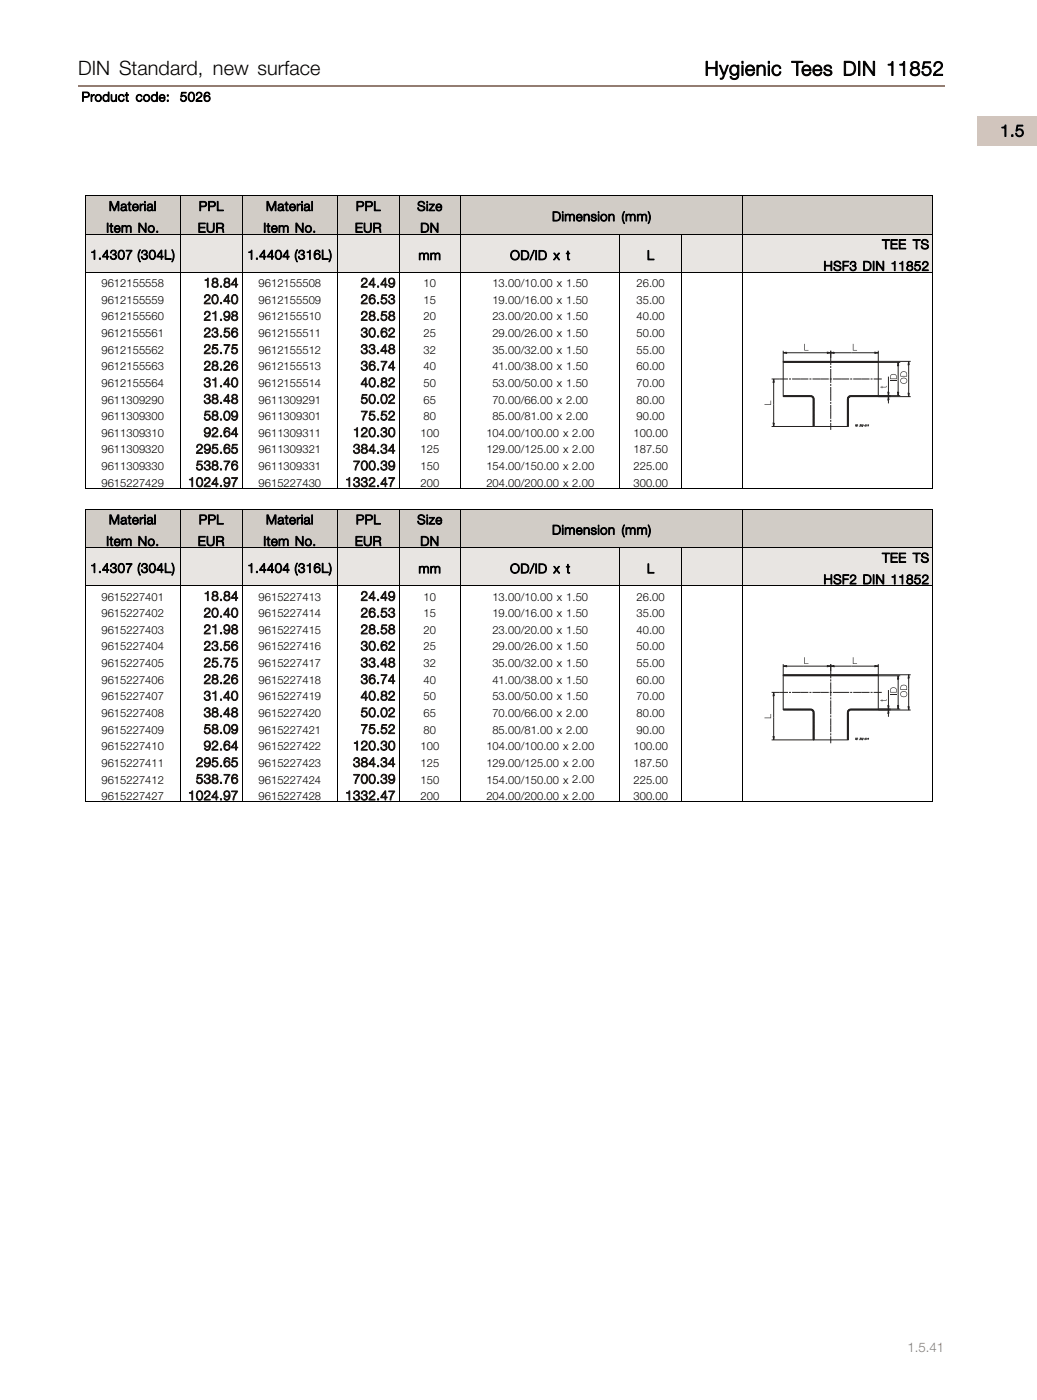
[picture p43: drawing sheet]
<svg xmlns="http://www.w3.org/2000/svg" width="220mm" height="297mm" viewBox="0 0 220 297" stroke-linecap="round" stroke-linejoin="round" font-family="sans-serif">
<defs><g id="words">
<g font-size="4.2">
<text x="16.6" y="16">DIN Standard, new surface</text>
<text x="149.4" y="16">Hygienic Tees DIN 11852</text>
</g>
<text font-size="3.5" x="212.1" y="29">1.5</text>
<g font-size="2.8">
<text x="17.3" y="21.5">Product code:</text>
<text x="38.2" y="21.5">5026</text>
<text x="23.1" y="44.7">Material</text>
<text x="42.2" y="44.7">PPL</text>
<text x="56.4" y="44.7">Material</text>
<text x="75.5" y="44.7">PPL</text>
<text x="88.5" y="44.7">Size</text>
<text x="117.1" y="46.9">Dimension (mm)</text>
<text x="22.5" y="49.3">Item No.</text>
<text x="42" y="49.3">EUR</text>
<text x="55.8" y="49.3">Item No.</text>
<text x="75.3" y="49.3">EUR</text>
<text x="89.1" y="49.3">DN</text>
<text x="187.1" y="52.8">TEE TS</text>
<text x="19.2" y="55.1">1.4307 (304L)</text>
<text x="52.5" y="55.1">1.4404 (316L)</text>
<text x="88.8" y="55.2">mm</text>
<text x="108.2" y="55.2">OD/ID x t</text>
<text x="137.2" y="55.2">L</text>
<text x="174.6" y="57.4">HSF3 DIN 11852</text>
<text x="23.1" y="111.3">Material</text>
<text x="42.2" y="111.3">PPL</text>
<text x="56.4" y="111.3">Material</text>
<text x="75.5" y="111.3">PPL</text>
<text x="88.5" y="111.3">Size</text>
<text x="117.1" y="113.5">Dimension (mm)</text>
<text x="22.5" y="115.8">Item No.</text>
<text x="42" y="115.8">EUR</text>
<text x="55.8" y="115.8">Item No.</text>
<text x="75.3" y="115.8">EUR</text>
<text x="89.1" y="115.8">DN</text>
<text x="187.1" y="119.4">TEE TS</text>
<text x="19.2" y="121.6">1.4307 (304L)</text>
<text x="52.5" y="121.6">1.4404 (316L)</text>
<text x="88.8" y="121.7">mm</text>
<text x="108.2" y="121.7">OD/ID x t</text>
<text x="137.2" y="121.7">L</text>
<text x="174.6" y="124">HSF2 DIN 11852</text>
</g>
<g font-size="2.8" fill="#1c1714">
<text x="43.2" y="61">18.84</text>
<text x="43.2" y="64.5">20.40</text>
<text x="76.5" y="61">24.49</text>
<text x="76.5" y="64.5">26.53</text>
<text x="43.2" y="68">21.98</text>
<text x="43.2" y="71.6">23.56</text>
<text x="76.5" y="68">28.58</text>
<text x="76.5" y="71.6">30.62</text>
<text x="43.2" y="75.1">25.75</text>
<text x="76.5" y="75.1">33.48</text>
<text x="43.2" y="78.6">28.26</text>
<text x="43.2" y="82.1">31.40</text>
<text x="76.5" y="78.6">36.74</text>
<text x="76.5" y="82.1">40.82</text>
<text x="43.2" y="85.7">38.48</text>
<text x="43.2" y="89.2">58.09</text>
<text x="76.5" y="85.7">50.02</text>
<text x="76.5" y="89.2">75.52</text>
<text x="43.2" y="92.7">92.64</text>
<text x="74.9" y="92.7">120.30</text>
<text x="41.6" y="96.2">295.65</text>
<text x="41.6" y="99.8">538.76</text>
<text x="74.9" y="96.2">384.34</text>
<text x="74.9" y="99.8">700.39</text>
<text x="39.9" y="103.3">1024.97</text>
<text x="73.2" y="103.3">1332.47</text>
<text x="43.2" y="127.5">18.84</text>
<text x="43.2" y="131">20.40</text>
<text x="76.5" y="127.5">24.49</text>
<text x="76.5" y="131">26.53</text>
<text x="43.2" y="134.6">21.98</text>
<text x="76.5" y="134.6">28.58</text>
<text x="43.2" y="138.1">23.56</text>
<text x="43.2" y="141.6">25.75</text>
<text x="76.5" y="138.1">30.62</text>
<text x="76.5" y="141.6">33.48</text>
<text x="43.2" y="145.1">28.26</text>
<text x="43.2" y="148.7">31.40</text>
<text x="76.5" y="145.1">36.74</text>
<text x="76.5" y="148.7">40.82</text>
<text x="43.2" y="152.2">38.48</text>
<text x="43.2" y="155.7">58.09</text>
<text x="76.5" y="152.2">50.02</text>
<text x="76.5" y="155.7">75.52</text>
<text x="43.2" y="159.2">92.64</text>
<text x="74.9" y="159.2">120.30</text>
<text x="41.6" y="162.8">295.65</text>
<text x="41.6" y="166.3">538.76</text>
<text x="74.9" y="162.8">384.34</text>
<text x="74.9" y="166.3">700.39</text>
<text x="39.9" y="169.8">1024.97</text>
<text x="73.2" y="169.8">1332.47</text>
</g>
<text font-size="2.8" fill="#937d72" x="192.4" y="287">1.5.41</text>
<g font-size="2.4">
<text x="21.5" y="61">9612155558</text>
<text x="21.5" y="64.5">9612155559</text>
<text x="54.8" y="61">9612155508</text>
<text x="54.8" y="64.5">9612155509</text>
<text x="89.8" y="61">10</text>
<text x="89.8" y="64.5">15</text>
<text x="104.4" y="61">13.00/10.00 x 1.50</text>
<text x="104.4" y="64.5">19.00/16.00 x 1.50</text>
<text x="135" y="61">26.00</text>
<text x="135" y="64.5">35.00</text>
<text x="21.5" y="68">9612155560</text>
<text x="21.5" y="71.6">9612155561</text>
<text x="54.8" y="68">9612155510</text>
<text x="54.8" y="71.6">9612155511</text>
<text x="89.8" y="68">20</text>
<text x="89.8" y="71.6">25</text>
<text x="104.4" y="68">23.00/20.00 x 1.50</text>
<text x="104.4" y="71.6">29.00/26.00 x 1.50</text>
<text x="135" y="68">40.00</text>
<text x="135" y="71.6">50.00</text>
<text x="21.5" y="75.1">9612155562</text>
<text x="54.8" y="75.1">9612155512</text>
<text x="89.8" y="75.1">32</text>
<text x="104.4" y="75.1">35.00/32.00 x 1.50</text>
<text x="135" y="75.1">55.00</text>
<text x="21.5" y="78.6">9612155563</text>
<text x="21.5" y="82.1">9612155564</text>
<text x="54.8" y="78.6">9612155513</text>
<text x="54.8" y="82.1">9612155514</text>
<text x="89.8" y="78.6">40</text>
<text x="89.8" y="82.1">50</text>
<text x="104.4" y="78.6">41.00/38.00 x 1.50</text>
<text x="104.4" y="82.1">53.00/50.00 x 1.50</text>
<text x="135" y="78.6">60.00</text>
<text x="135" y="82.1">70.00</text>
<text x="21.5" y="85.7">9611309290</text>
<text x="21.5" y="89.2">9611309300</text>
<text x="54.8" y="85.7">9611309291</text>
<text x="54.8" y="89.2">9611309301</text>
<text x="89.8" y="85.7">65</text>
<text x="89.8" y="89.2">80</text>
<text x="104.4" y="85.7">70.00/66.00 x 2.00</text>
<text x="104.4" y="89.2">85.00/81.00 x 2.00</text>
<text x="135" y="85.7">80.00</text>
<text x="135" y="89.2">90.00</text>
<text x="21.5" y="92.7">9611309310</text>
<text x="54.8" y="92.7">9611309311</text>
<text x="89.2" y="92.7">100</text>
<text x="103.1" y="92.7">104.00/100.00 x 2.00</text>
<text x="134.3" y="92.7">100.00</text>
<text x="21.5" y="96.2">9611309320</text>
<text x="21.5" y="99.8">9611309330</text>
<text x="54.8" y="96.2">9611309321</text>
<text x="54.8" y="99.8">9611309331</text>
<text x="89.2" y="96.2">125</text>
<text x="89.2" y="99.8">150</text>
<text x="103.1" y="96.2">129.00/125.00 x 2.00</text>
<text x="103.1" y="99.8">154.00/150.00 x 2.00</text>
<text x="134.3" y="96.2">187.50</text>
<text x="134.3" y="99.8">225.00</text>
<text x="21.5" y="103.3">9615227429</text>
<text x="54.8" y="103.3">9615227430</text>
<text x="89.2" y="103.3">200</text>
<text x="103.1" y="103.3">204.00/200.00 x 2.00</text>
<text x="134.3" y="103.3">300.00</text>
<text x="21.5" y="127.5">9615227401</text>
<text x="21.5" y="131">9615227402</text>
<text x="54.8" y="127.5">9615227413</text>
<text x="54.8" y="131">9615227414</text>
<text x="89.8" y="127.5">10</text>
<text x="89.8" y="131">15</text>
<text x="104.4" y="127.5">13.00/10.00 x 1.50</text>
<text x="104.4" y="131">19.00/16.00 x 1.50</text>
<text x="135" y="127.5">26.00</text>
<text x="135" y="131">35.00</text>
<text x="21.5" y="134.6">9615227403</text>
<text x="54.8" y="134.6">9615227415</text>
<text x="89.8" y="134.6">20</text>
<text x="104.4" y="134.6">23.00/20.00 x 1.50</text>
<text x="135" y="134.6">40.00</text>
<text x="21.5" y="138.1">9615227404</text>
<text x="21.5" y="141.6">9615227405</text>
<text x="54.8" y="138.1">9615227416</text>
<text x="54.8" y="141.6">9615227417</text>
<text x="89.8" y="138.1">25</text>
<text x="89.8" y="141.6">32</text>
<text x="104.4" y="138.1">29.00/26.00 x 1.50</text>
<text x="104.4" y="141.6">35.00/32.00 x 1.50</text>
<text x="135" y="138.1">50.00</text>
<text x="135" y="141.6">55.00</text>
<text x="21.5" y="145.1">9615227406</text>
<text x="21.5" y="148.7">9615227407</text>
<text x="54.8" y="145.1">9615227418</text>
<text x="54.8" y="148.7">9615227419</text>
<text x="89.8" y="145.1">40</text>
<text x="89.8" y="148.7">50</text>
<text x="104.4" y="148.7">53.00/50.00 x 1.50</text>
<text x="104.4" y="145.1">41.00/38.00 x 1.50</text>
<text x="135" y="148.7">70.00</text>
<text x="135" y="145.1">60.00</text>
<text x="21.5" y="152.2">9615227408</text>
<text x="21.5" y="155.7">9615227409</text>
<text x="54.8" y="152.2">9615227420</text>
<text x="54.8" y="155.7">9615227421</text>
<text x="89.8" y="152.2">65</text>
<text x="89.8" y="155.7">80</text>
<text x="104.4" y="152.2">70.00/66.00 x 2.00</text>
<text x="104.4" y="155.7">85.00/81.00 x 2.00</text>
<text x="135" y="152.2">80.00</text>
<text x="135" y="155.7">90.00</text>
<text x="21.5" y="159.2">9615227410</text>
<text x="54.8" y="159.2">9615227422</text>
<text x="89.2" y="159.2">100</text>
<text x="103.1" y="159.2">104.00/100.00 x 2.00</text>
<text x="134.3" y="159.2">100.00</text>
<text x="21.5" y="162.8">9615227411</text>
<text x="21.5" y="166.3">9615227412</text>
<text x="54.8" y="162.8">9615227423</text>
<text x="54.8" y="166.3">9615227424</text>
<text x="89.2" y="162.8">125</text>
<text x="89.2" y="166.3">150</text>
<text x="103.1" y="162.8">129.00/125.00 x 2.00</text>
<text x="103.1" y="166.3">154.00/150.00 x 2.00</text>
<text x="134.3" y="162.8">187.50</text>
<text x="134.3" y="166.3">225.00</text>
<text x="21.5" y="169.8">9615227427</text>
<text x="54.8" y="169.8">9615227428</text>
<text x="89.2" y="169.8">200</text>
<text x="103.1" y="169.8">204.00/200.00 x 2.00</text>
<text x="134.3" y="169.8">300.00</text>
</g>
</g></defs>
<path d="M16.6 18.3h183.7" fill="none" stroke="#937d72" stroke-width=".36"/>
<path d="M207.2 24.7h12.8v6.2h-12.8z" fill="#d1c5bd"/>
<g fill="#d1ccc6">
<path d="M18 41.6h20.3v8.1h-20.3z"/>
<path d="M38.3 41.6h159.5v8.1h-159.5z"/>
</g>
<path d="M38.3 41.5v8.2M51.4 41.5v8.2M71.6 41.5v8.2M84.6 41.5v8.2M97.7 41.5v8.2M157.6 41.5v8.2M197.8 41.5v8.2M197.8 41.6h-179.8v8.1" fill="none" stroke="#000" stroke-width=".21"/>
<g fill="#e8e5e2">
<path d="M18 49.7h20.3v8.1h-20.3z"/>
<path d="M38.3 49.7h159.5v8.1h-159.5z"/>
</g>
<path d="M18 57.8h179.8M38.3 49.7v50.4M51.4 49.7v50.4M71.6 49.7v50.4M84.6 49.7v50.4M97.7 49.7v50.4M131.5 49.7v50.4M144.5 49.7v50.4M157.6 49.7v50.4M197.8 49.7v50.4M197.8 49.7h-179.8v50.4" fill="none" stroke="#000" stroke-width=".21"/>
<g fill="none" stroke="#231f20" stroke-width=".21">
<path d="M166.2 76.7l-.1 .1M166.3 76.7l-.2 .2v-.2M166.4 76.7l-.2 .2M166.5 76.7l-.2 .2M166.6 76.7l-.2 .2M166.7 76.7l-.2 .2M166.8 76.7l-.2 .2M166.9 76.7l-.2 .2M167 76.7l-.2 .2M167.1 76.7l-.2 .2M167.2 76.7l-.2 .2M167.3 76.7l-.2 .2"/>
<path d="M167.4 76.7l-.2 .2M167.5 76.7l-.2 .2M167.6 76.7l-.2 .2M167.7 76.7l-.2 .2M167.8 76.7l-.2 .2M167.9 76.7l-.2 .2M168 76.7l-.2 .2M168.1 76.7l-.2 .2M168.2 76.7l-.2 .2M168.3 76.7l-.2 .2M168.4 76.7l-.2 .2M168.6 76.7l-.3 .2"/>
<path d="M168.6 76.7l-.2 .2M168.7 76.7l-.2 .2M168.9 76.7l-.3 .2M169 76.7l-.3 .2M169.1 76.7l-.3 .2M169.2 76.7l-.3 .2M169.3 76.7l-.3 .2M169.4 76.7l-.3 .2M169.5 76.7l-.3 .2M169.6 76.7l-.2 .2M169.7 76.7l-.2 .2M169.8 76.7l-.3 .2"/>
<path d="M169.9 76.7l-.2 .2M170 76.7l-.2 .2M170.1 76.7l-.2 .2M170.2 76.7l-.2 .2M170.3 76.7l-.2 .2M170.4 76.7l-.2 .2M170.5 76.7l-.2 .2M170.6 76.7l-.2 .2M170.7 76.7l-.2 .2M170.8 76.7l-.2 .2M170.9 76.7l-.2 .2M171 76.7l-.2 .2"/>
<path d="M171.1 76.7l-.2 .2M171.2 76.7l-.2 .2M171.3 76.7l-.2 .2M171.4 76.7l-.2 .2M171.5 76.7l-.2 .2M171.6 76.7l-.2 .2M171.7 76.7l-.2 .2M171.8 76.7l-.2 .2M171.9 76.7l-.2 .2M172 76.7l-.2 .2M172.1 76.7l-.2 .2M172.2 76.7l-.2 .2"/>
<path d="M172.3 76.7l-.2 .2M172.4 76.7l-.2 .2M172.5 76.7l-.2 .2M172.6 76.7l-.2 .2M172.7 76.7l-.2 .2M172.8 76.7l-.2 .2M172.9 76.7l-.2 .2M173 76.7l-.2 .2M173.1 76.7l-.2 .2M173.2 76.7l-.2 .2M173.3 76.7l-.2 .2M173.4 76.7l-.2 .2"/>
<path d="M173.5 76.7l-.2 .2M173.6 76.7l-.2 .2M173.7 76.7l-.2 .2M173.8 76.7l-.2 .2M173.9 76.7l-.2 .2M174 76.7l-.2 .2M174.1 76.7l-.2 .2M174.2 76.7l-.2 .2M174.3 76.7l-.2 .2M174.4 76.7l-.2 .2M174.6 76.7l-.3 .2M174.7 76.7l-.3 .2"/>
<path d="M174.8 76.7l-.3 .2M174.9 76.7l-.3 .2M175 76.7l-.3 .2M175.1 76.7l-.2 .2M175.2 76.7l-.3 .2M175.3 76.7l-.3 .2M175.4 76.7l-.2 .2M175.5 76.7l-.2 .2M175.6 76.7l-.2 .2M175.7 76.7l-.2 .2M175.8 76.7l-.2 .2M175.9 76.7l-.2 .2"/>
<path d="M176 76.7l-.2 .2M176.1 76.7l-.2 .2M176.2 76.7l-.2 .2M176.3 76.7l-.2 .2M176.4 76.7l-.2 .2M176.5 76.7l-.2 .2M176.6 76.7l-.2 .2M176.7 76.7l-.2 .2M176.8 76.7l-.2 .2M176.9 76.7l-.2 .2M177 76.7l-.2 .2M177.1 76.7l-.2 .2"/>
<path d="M177.2 76.7l-.2 .2M177.3 76.7l-.2 .2M177.4 76.7l-.2 .2M177.5 76.7l-.2 .2M177.6 76.7l-.2 .2M177.7 76.7l-.2 .2M177.8 76.7l-.2 .2M177.9 76.7l-.2 .2M178 76.7l-.2 .2M178.1 76.7l-.2 .2M178.2 76.7l-.2 .2M178.3 76.7l-.2 .2"/>
<path d="M178.4 76.7l-.2 .2M178.5 76.7l-.2 .2M178.6 76.7l-.2 .2M178.7 76.7l-.2 .2M178.8 76.7l-.2 .2M178.9 76.7l-.2 .2M179 76.7l-.2 .2M179.1 76.7l-.2 .2M179.2 76.7l-.2 .2M179.3 76.7l-.2 .2M179.4 76.7l-.2 .2M179.5 76.7l-.2 .2"/>
<path d="M179.6 76.7l-.2 .2M179.7 76.7l-.2 .2M179.9 76.7l-.3 .2M179.9 76.7l-.2 .2M180.1 76.7l-.3 .2M180.2 76.7l-.3 .2M180.3 76.7l-.3 .2M180.4 76.7l-.3 .2M180.5 76.7l-.3 .2M180.6 76.7l-.2 .2M180.7 76.7l-.3 .2M180.8 76.7l-.3 .2"/>
<path d="M180.9 76.7l-.2 .2M181 76.7l-.2 .2M181.1 76.7l-.2 .2M181.2 76.7l-.2 .2M181.3 76.7l-.2 .2M181.4 76.7l-.2 .2M181.5 76.7l-.2 .2M181.6 76.7l-.2 .2M181.7 76.7l-.2 .2M181.8 76.7l-.2 .2M181.9 76.7l-.2 .2M182 76.7l-.2 .2"/>
<path d="M182.1 76.7l-.2 .2M182.2 76.7l-.2 .2M182.3 76.7l-.2 .2M182.4 76.7l-.2 .2M182.5 76.7l-.2 .2M182.6 76.7l-.2 .2M182.7 76.7l-.2 .2M182.8 76.7l-.2 .2M182.9 76.7l-.2 .2M183 76.7l-.2 .2M183.1 76.7l-.2 .2M183.2 76.7l-.2 .2"/>
<path d="M183.3 76.7l-.2 .2M183.4 76.7l-.2 .2M183.5 76.7l-.2 .2M183.6 76.7l-.2 .2M183.7 76.7l-.2 .2M183.8 76.7l-.2 .2M183.9 76.7l-.2 .2M184 76.7l-.2 .2M184.1 76.7l-.2 .2M184.2 76.7l-.2 .2M184.3 76.7l-.2 .2M184.4 76.7l-.2 .2"/>
<path d="M184.5 76.7l-.2 .2M184.6 76.7l-.2 .2M184.7 76.7l-.2 .2M184.8 76.7l-.2 .2M184.9 76.7l-.2 .2M185 76.7l-.2 .2M185.1 76.7l-.2 .2M185.2 76.7l-.2 .2M185.3 76.7l-.2 .2M185.4 76.7l-.2 .2M185.6 76.7l-.3 .2M185.7 76.7l-.3 .2"/>
<path d="M185.8 76.7l-.3 .2M185.9 76.7l-.3 .2M186 76.7l-.3 .2M186.1 76.7l-.3 .2M186.2 76.7l-.3 .2M186.3 76.7v.2M186.3 76.7h6.8M186.3 76.8l-.1 .1M186.3 76.9h.1M186.3 76.7l-.3 .2M192.7 76.7v7.5M166.1 84v.2"/>
<path d="M166.2 84h-.1M166.3 84l-.2 .1M166.4 84l-.3 .2M166.5 84l-.2 .2M166.6 84l-.2 .2M166.7 84l-.2 .2M166.8 84l-.2 .2M166.9 84l-.2 .2M167 84l-.2 .2M167.1 84l-.2 .2M167.2 84l-.2 .2M167.3 84l-.2 .2"/>
<path d="M167.4 84l-.2 .2M167.5 84l-.2 .2M167.6 84l-.2 .2M167.7 84l-.2 .2M167.8 84l-.2 .2M167.9 84l-.2 .2M168 84l-.2 .2M168.1 84l-.2 .2M168.2 84l-.2 .2M168.3 84l-.2 .2M168.4 84l-.2 .2M168.5 84l-.2 .2"/>
<path d="M168.6 84l-.2 .2M168.7 84l-.2 .2M168.8 84l-.2 .2M168.9 84l-.2 .2M169 84l-.2 .2M169.1 84l-.2 .2M169.2 84l-.2 .2M169.3 84l-.2 .2M169.4 84l-.2 .2M169.5 84l-.2 .2M169.6 84l-.2 .2M169.7 84l-.2 .2"/>
<path d="M169.8 84l-.2 .2M169.9 84l-.2 .2M170 84l-.2 .2M170.1 84l-.2 .2M170.2 84l-.2 .2M170.3 84l-.2 .2M170.4 84l-.2 .2M170.5 84l-.2 .2M170.6 84l-.2 .2M170.7 84l-.2 .2M170.8 84l-.2 .2M171 84l-.3 .2"/>
<path d="M171.1 84l-.3 .2M171.1 84l-.2 .2M171.3 84l-.3 .2M171.4 84l-.3 .2M171.5 84l-.3 .2M171.6 84l-.3 .2M171.7 84l-.3 .2M171.8 84l-.2 .2M171.9 84l-.3 .2M172 84l-.2 .2M172.1 84l-.2 .2M172.1 84l-.1 .2"/>
<path d="M172.2 84l-.1 .2M172.3 84.1l-.2 .1M172.3 84.1l-.1 .2M172.4 84.1l-.1 .2M172.5 84.2l-.2 .1M172.5 84.2l-.1 .2M172.5 84.3l-.1 .2M172.6 84.4l-.2 .1M172.6 84.4l-.2 .2M172.6 84.5l-.2 .2M172.6 84.6l-.2 .2M172.7 90.4l-.2 .1"/>
<path d="M172.7 90.3l-.3 .2h.2M172.7 90.2l-.3 .2M172.7 90.1l-.3 .2M172.7 90l-.3 .2M172.7 89.9l-.3 .2M172.7 89.8l-.3 .2M172.7 89.7l-.3 .2M172.7 89.6l-.3 .2M172.7 89.5l-.3 .2M172.7 89.4l-.3 .2M172.7 89.3l-.3 .2M172.7 89.2l-.3 .2"/>
<path d="M172.7 89.1l-.3 .2M172.7 89l-.3 .2M172.7 88.9l-.3 .2M172.7 88.8l-.3 .2M172.7 88.7l-.3 .2M172.7 88.6l-.3 .2M172.7 88.5l-.3 .2M172.7 88.4l-.3 .2M172.7 88.3l-.3 .2M172.7 88.2l-.3 .2M172.7 88.1l-.3 .2M172.7 88l-.3 .2"/>
<path d="M172.7 87.9l-.3 .2M172.7 87.8l-.3 .2M172.7 87.7l-.3 .2M172.7 87.6l-.3 .2M172.7 87.5l-.3 .2M172.7 87.4l-.3 .2M172.7 87.3l-.3 .2M172.7 87.1l-.3 .3M172.7 87.1l-.3 .2M172.7 87l-.3 .2M172.7 86.8l-.3 .3M172.7 86.7l-.3 .3"/>
<path d="M172.7 86.6l-.3 .3M172.7 86.5l-.3 .3M172.7 86.4l-.3 .3M172.7 86.3l-.3 .3M172.7 86.2l-.3 .3M172.7 86.1l-.3 .3M172.7 86l-.3 .2M172.7 85.9l-.3 .2M172.7 85.8l-.3 .3M172.7 85.7l-.3 .2M172.7 85.6l-.3 .2M172.7 85.5l-.3 .2"/>
<path d="M172.7 85.4l-.3 .2M172.7 85.3l-.3 .2M172.7 85.2l-.3 .2M172.7 85.1l-.3 .2M172.7 85l-.3 .2M172.7 84.9l-.3 .2M172.7 84.8l-.3 .2M172.7 84.7l-.3 .2M179.9 90.5h.1M179.9 90.4l-.1 .1M179.9 90.3l-.2 .2h.2M179.9 90.2l-.2 .2"/>
<path d="M179.9 90.1l-.2 .2M179.9 90l-.2 .2M179.9 89.9l-.2 .2M179.9 89.8l-.2 .2M179.9 89.7l-.2 .2M179.9 89.5l-.2 .3M179.9 89.5l-.2 .2M179.9 89.4l-.2 .2M179.9 89.2l-.2 .3M179.9 89.1l-.2 .3M179.9 89l-.2 .3M179.9 88.9l-.2 .3"/>
<path d="M179.9 88.8l-.2 .3M179.9 88.4l-.2 .2M179.9 88.7l-.2 .3M179.9 88.6l-.2 .3M179.9 88.5l-.2 .3M179.9 88.3l-.2 .2M179.9 88.2l-.2 .3M179.9 87.9l-.2 .2M179.9 88.1l-.2 .2M179.9 88l-.2 .2M179.9 87.6l-.2 .2M179.9 87.8l-.2 .2"/>
<path d="M179.9 87.7l-.2 .2M179.9 87.5l-.2 .2M179.9 87.4l-.2 .2M179.9 87.3l-.2 .2M179.9 87.2l-.2 .2M179.9 87.1l-.2 .2M179.9 87l-.2 .2M179.9 86.9l-.2 .2M179.9 86.8l-.2 .2M179.9 86.7l-.2 .2M179.9 86.6l-.2 .2M179.9 86.5l-.2 .2"/>
<path d="M179.9 86.4l-.2 .2M179.9 86.2l-.2 .2M179.9 86.3l-.2 .2M179.9 86.1l-.2 .2M179.9 85.9l-.2 .2M179.9 86l-.2 .2M179.9 85.8l-.2 .2M179.9 85.6l-.2 .2M179.9 85.7l-.2 .2M179.9 85.5l-.2 .2M179.9 85.3l-.2 .2M179.9 85.4l-.2 .2"/>
<path d="M179.9 85.2l-.2 .2M179.9 85.1l-.2 .2M179.9 85l-.2 .2M179.9 84.9l-.2 .2M179.9 84.8l-.2 .2M179.9 84.7l-.2 .2M179.9 84.5l-.2 .3M180.2 84l-.4 .4M180.3 84l-.6 .6M180.4 84l-.7 .7M180.5 84l-.2 .2M180.6 84l-.2 .2"/>
<path d="M180.7 84l-.2 .2M180.8 84l-.2 .2M180.9 84l-.2 .2M181 84l-.2 .2M181.1 84l-.2 .2M181.2 84l-.2 .2M181.3 84l-.2 .2M181.4 84l-.2 .2M181.5 84l-.2 .2M181.6 84l-.2 .2M181.7 84l-.2 .2M181.8 84l-.2 .2"/>
<path d="M181.9 84l-.2 .2M182 84l-.2 .2M182.1 84l-.2 .2M182.3 84l-.3 .2M182.4 84l-.3 .2M182.4 84l-.2 .2M182.6 84l-.3 .2M182.7 84l-.3 .2M182.8 84l-.3 .2M182.9 84l-.3 .2M183 84l-.2 .2M183.1 84l-.2 .2"/>
<path d="M183.2 84l-.3 .2M183.3 84l-.2 .2M183.4 84l-.2 .2M183.5 84l-.2 .2M183.6 84l-.2 .2M183.7 84l-.2 .2M183.8 84l-.2 .2M183.9 84l-.2 .2M184 84l-.2 .2M184.1 84l-.2 .2M184.2 84l-.2 .2M184.3 84l-.2 .2"/>
<path d="M184.4 84l-.2 .2M184.5 84l-.2 .2M184.6 84l-.2 .2M184.7 84l-.2 .2M184.8 84l-.2 .2M184.9 84l-.2 .2M185 84l-.2 .2M185.1 84l-.2 .2M185.2 84l-.2 .2M185.3 84l-.2 .2M185.4 84l-.2 .2M185.5 84l-.2 .2"/>
<path d="M185.6 84l-.2 .2M185.7 84l-.2 .2M185.8 84l-.2 .2M185.9 84l-.2 .2M186 84l-.2 .2M186.1 84l-.2 .2M186.2 84l-.2 .2M186.3 84v.2h6.8M186.3 84.1l-.1 .1M186.3 84l-.2 .2"/>
</g>
<path d="M192.6 83.5h.2l-.1 .7z" fill="#231f20"/>
<path d="M192.6 83.5h.2l-.1 .7z" fill="none" stroke="#231f20" stroke-width=".21"/>
<path d="M192.7 76.7l.1 .7h-.2z" fill="#231f20"/>
<path d="M186.3 76.9h4.6M190.5 76.9v7.1M192.7 76.7l.1 .7h-.2zM186.3 84h4.6" fill="none" stroke="#231f20" stroke-width=".21"/>
<path d="M190.4 83.2h.2l-.1 .8z" fill="#231f20"/>
<path d="M190.4 83.2h.2l-.1 .8z" fill="none" stroke="#231f20" stroke-width=".21"/>
<path d="M190.5 76.9l.1 .7h-.2z" fill="#231f20"/>
<path d="M188.4 79.9v5.7M190.5 76.9l.1 .7h-.2zM186.3 84h2.6M186.3 84.2h2.6" fill="none" stroke="#231f20" stroke-width=".21"/>
<path d="M188.4 84.2l.1 .7h-.2z" fill="#231f20"/>
<path d="M188.4 84.2l.1 .7h-.2z" fill="none" stroke="#231f20" stroke-width=".21"/>
<path d="M188.3 83.2h.2l-.1 .8z" fill="#231f20"/>
<path d="M176.2 74.9h10.1M176.2 74.4v1.6M186.3 74.4v2.5M188.3 83.2h.2l-.1 .8z" fill="none" stroke="#231f20" stroke-width=".21"/>
<path d="M176.2 74.9l.7-.1v.2z" fill="#231f20"/>
<path d="M176.2 74.9l.7-.1v.2z" fill="none" stroke="#231f20" stroke-width=".21"/>
<path d="M185.5 74.8l.8 .1-.8 .1z" fill="#231f20"/>
<g fill="none" stroke="#231f20" stroke-width=".21">
<path d="M166.1 76.9h20.2v7.1h-5.9a.72 .72 0 0 0-.7 .7M166.1 76.7h20.2M166.1 74.4v9.6h5.8a.72 .72 0 0 1 .8 .7v5.8h7v-5.8M166.1 74.9h10.1M176.2 74.4v3.1M176.2 77.7v.4M176.2 78.3v3M185.5 74.8l.8 .1-.8 .1zM165.4 80.4h1.7M166.1 84.2h5.8l.5 .2v6.1M167.3 80.4h.5M168 80.4h3.4"/>
<path d="M171.7 80.4h.4M172.3 80.4h3.5M176 80.4h.4M176.2 81.5v.4M176.2 82.1v3M176.2 85.3v.4M176.2 86v2.9M176.2 89.1v.4M176.2 89.8v1.4M176.6 80.4h3.5M180.3 80.4h.4M180.9 80.4h3.5"/>
<path d="M184.6 80.4h.5M185.3 80.4h1.7M186.3 84.2l-6.1 .1-.3 .4v5.8"/>
</g>
<path d="M166.1 74.9l.7-.1v.2z" fill="#231f20"/>
<path d="M166.1 74.9l.7-.1v.2z" fill="none" stroke="#231f20" stroke-width=".21"/>
<path d="M175.5 74.8l.7 .1-.7 .1z" fill="#231f20"/>
<path d="M175.5 74.8l.7 .1-.7 .1zM163.6 80.4h1.8M163.6 90.5h9.1M164.1 80.4v10.1" fill="none" stroke="#231f20" stroke-width=".21"/>
<path d="M164 89.8h.2l-.1 .7z" fill="#231f20"/>
<path d="M164 89.8h.2l-.1 .7z" fill="none" stroke="#231f20" stroke-width=".21"/>
<path d="M164.1 80.4l.1 .8h-.2z" fill="#231f20"/>
<g fill="none" stroke="#231f20" stroke-width=".21">
<path d="M164.1 80.4l.1 .8h-.2zM181.4 90.1h.2M181.5 90.1l-.1 .4M181.7 90.1l.2 .1v.2l-.3 .1zM181.8 90.1l.1 .1M182.2 90.4v.1M182.4 90.1h.1l-.1 .2M182.4 90.5h-.2M182.4 90.4v.1M182.4 90.3h.1M182.5 90.3l-.1 .1M182.5 90.5h.1"/>
<path d="M182.5 90.4v.1M182.6 90.5h.1M182.7 90.1l-.2 .3M182.7 90.1l.1 .1M182.8 90.2l-.2 .3M182.9 90.2h.1M183.1 90.1v.1M183.1 90.1l-.2 .1M183.1 90.2l-.3 .3h.2M183.2 90.3h.2M183.4 90.4v.1M183.6 90.1h.1"/>
<path d="M183.6 90.1l-.2 .3M183.6 90.1v.2l-.2 .2M183.8 90.2l.1-.1-.1 .4M184.1 90.2l.1-.1-.1 .4"/>
</g>
<g fill="#231f20">
<path d="M162.1 85.8h1.3v-.8h.1v.9h-1.4z"/>
<path d="M170.6 73h.1v1.3h.8v.1h-.9z"/>
<path d="M180.9 73h.1v1.3h.8v.1h-.9z"/>
<path d="M186.7 82.1h.3v-.2l.1 .2h.7l.2-.2v.3h-.9v.2z"/>
<path d="M188.8 80.8h1.4v.1h-1.4z"/>
<path d="M189 79.6l-.1 .7h1.2a.64 .64 0 0 0-.3-.7 .64 .64 0 0 0-.8 0zM189 79.5l.2-.1a.71 .71 0 0 1 1 .6v.5h-1.4z"/>
<path d="M191.1 80.5a.57 .57 0 0 0 .6 .8 .57 .57 0 0 0 .4-.9l-.6-.1zM191.2 80.3a.73 .73 0 0 1 1 .1 .73 .73 0 0 1-.1 1 .73 .73 0 0 1-1.1-.2v-.6z"/>
<path d="M191.2 79.1l-.1 .7h1.2a.64 .64 0 0 0-.3-.8 .64 .64 0 0 0-.8 .1zM191.1 79l.3-.1a.71 .71 0 0 1 1 .5v.5h-1.4z"/>
</g>
<path d="M18 100.1v3.6h179.8M38.3 100.1v3.6M51.4 100.1v3.6M71.6 100.1v3.6M84.6 100.1v3.6M97.7 100.1v3.6M131.5 100.1v3.6M144.5 100.1v3.6M157.6 100.1v3.6M197.8 100.1v3.6" fill="none" stroke="#000" stroke-width=".21"/>
<g fill="#d1ccc6">
<path d="M18 108.1h20.3v8.1h-20.3z"/>
<path d="M38.3 108.1h159.5v8.1h-159.5z"/>
</g>
<path d="M38.3 108.1v8.1M51.4 108.1v8.1M71.6 108.1v8.1M84.6 108.1v8.1M97.7 108.1v8.1M157.6 108.1v8.1M197.8 108.1v8.1M197.8 108.1h-179.8v8.1" fill="none" stroke="#000" stroke-width=".21"/>
<g fill="#e8e5e2">
<path d="M18 116.2h20.3v8.1h-20.3z"/>
<path d="M38.3 116.2h159.5v8.1h-159.5z"/>
</g>
<path d="M18 116.2h179.8M18 116.2v50.5M38.3 116.2v50.5M51.4 116.2v50.5M71.6 116.2v50.5M84.6 116.2v50.5M97.7 116.2v50.5M131.5 116.2v50.5M144.5 116.2v50.5M157.6 116.2v50.5M197.8 116.2v50.5M18 124.3h179.8" fill="none" stroke="#000" stroke-width=".21"/>
<g fill="none" stroke="#231f20" stroke-width=".21">
<path d="M166.2 150.5l-.1 .2 .2-.2M166.2 143.2l-.1 .1M166.3 143.2l-.2 .2v-.2M166.4 150.5l-.3 .2M166.4 143.2l-.2 .2M166.5 150.5l-.2 .2M166.5 143.2l-.2 .2M166.6 150.5l-.2 .2M166.6 143.2l-.2 .2M166.7 150.5l-.2 .2M166.7 143.2l-.2 .2M166.8 150.5l-.2 .2"/>
<path d="M166.8 143.2l-.2 .2M166.9 150.5l-.2 .2M166.9 143.2l-.2 .2M167 150.5l-.2 .2M167 143.2l-.2 .2M167.1 150.5l-.2 .2M167.1 143.2l-.2 .2M167.2 150.5l-.2 .2M167.2 143.2l-.2 .2M167.3 150.5l-.2 .2M167.3 143.2l-.2 .2M167.4 150.5l-.2 .2"/>
<path d="M167.4 143.2l-.2 .2M167.5 150.5l-.2 .2M167.5 143.2l-.2 .2M167.6 150.5l-.2 .2M167.6 143.2l-.2 .2M167.7 150.5l-.2 .2M167.7 143.2l-.2 .2M167.8 150.5l-.2 .2M167.8 143.2l-.2 .2M167.9 150.5l-.2 .2M167.9 143.2l-.2 .2M168 150.5l-.2 .2"/>
<path d="M168 143.2l-.2 .2M168.1 150.5l-.2 .2M168.1 143.2l-.2 .2M168.2 150.5l-.2 .2M168.2 143.2l-.2 .2M168.3 150.5l-.2 .2M168.3 143.2l-.2 .2M168.4 150.5l-.2 .2M168.4 143.2l-.2 .2M168.5 150.5l-.2 .2M168.6 143.2l-.3 .2M168.6 150.5l-.2 .2"/>
<path d="M168.6 143.2l-.2 .2M168.7 150.5l-.2 .2M168.7 143.2l-.2 .2M168.8 150.5l-.2 .2M168.9 143.2l-.3 .2M168.9 150.5l-.2 .2M169 143.2l-.3 .2M169 150.5l-.2 .2M169.1 143.2l-.3 .2M169.1 150.5l-.2 .2M169.2 143.2l-.3 .2M169.2 150.5l-.2 .2"/>
<path d="M169.3 143.2l-.3 .2M169.3 150.5l-.2 .2M169.4 143.2l-.3 .2M169.4 150.5l-.2 .2M169.5 143.2l-.3 .2M169.5 150.5l-.2 .2M169.6 143.2l-.2 .2M169.6 150.5l-.2 .2M169.7 143.2l-.2 .2M169.7 150.5l-.2 .2M169.8 143.2l-.3 .2M169.8 150.5l-.2 .2"/>
<path d="M169.9 143.2l-.2 .2M169.9 150.5l-.2 .2M170 143.2l-.2 .2M170 150.5l-.2 .2M170.1 143.2l-.2 .2M170.1 150.5l-.2 .2M170.2 143.2l-.2 .2M170.2 150.5l-.2 .2M170.3 143.2l-.2 .2M170.3 150.5l-.2 .2M170.4 143.2l-.2 .2M170.4 150.5l-.2 .2"/>
<path d="M170.5 143.2l-.2 .2M170.5 150.5l-.2 .2M170.6 143.2l-.2 .2M170.6 150.5l-.2 .2M170.7 143.2l-.2 .2M170.7 150.5l-.2 .2M170.8 143.2l-.2 .2M170.8 150.5l-.2 .2M170.9 143.2l-.2 .2M171 150.5l-.3 .2M171 143.2l-.2 .2M171.1 150.5l-.3 .2"/>
<path d="M171.1 143.2l-.2 .2M171.1 150.5l-.2 .2M171.2 143.2l-.2 .2M171.3 150.5l-.3 .2M171.3 143.2l-.2 .2M171.4 150.5l-.3 .2M171.4 143.2l-.2 .2M171.5 150.5l-.3 .2M171.5 143.2l-.2 .2M171.6 150.5l-.3 .2M171.6 143.2l-.2 .2M171.7 150.5l-.3 .2"/>
<path d="M171.7 143.2l-.2 .2M171.8 150.5l-.2 .2M171.8 143.2l-.2 .2M171.9 150.5l-.3 .2M171.9 143.2l-.2 .2M172 150.5l-.2 .2M172 143.2l-.2 .2M172.1 150.5l-.2 .2M172.1 143.2l-.2 .2M172.1 150.5l-.1 .2M172.2 143.2l-.2 .2M172.2 150.5l-.1 .2"/>
<path d="M172.3 150.6l-.2 .1M172.3 143.2l-.2 .2M172.3 150.6l-.1 .2M172.4 150.7l-.1 .1M172.4 143.2l-.2 .2M172.5 150.7l-.2 .2M172.5 150.8l-.1 .1M172.5 143.2l-.2 .2M172.5 150.8l-.1 .2M172.6 150.9l-.2 .2M172.6 151l-.2 .1M172.6 143.2l-.2 .2"/>
<path d="M172.6 151l-.2 .2M172.6 151.1l-.2 .2M172.7 156.9l-.2 .1M172.7 156.8l-.3 .2h.2M172.7 156.7l-.3 .2M172.7 156.6l-.3 .2M172.7 156.5l-.3 .2M172.7 156.4l-.3 .2M172.7 156.3l-.3 .2M172.7 156.2l-.3 .2M172.7 156.1l-.3 .2M172.7 156l-.3 .2"/>
<path d="M172.7 155.9l-.3 .2M172.7 155.8l-.3 .2M172.7 155.7l-.3 .2M172.7 155.6l-.3 .2M172.7 155.5l-.3 .2M172.7 155.4l-.3 .2M172.7 155.3l-.3 .2M172.7 155.2l-.3 .2M172.7 155.1l-.3 .2M172.7 155l-.3 .2M172.7 154.9l-.3 .2M172.7 154.8l-.3 .2"/>
<path d="M172.7 154.7l-.3 .2M172.7 154.6l-.3 .2M172.7 154.5l-.3 .2M172.7 154.4l-.3 .2M172.7 154.3l-.3 .2M172.7 154.2l-.3 .2M172.7 154.1l-.3 .2M172.7 154l-.3 .2M172.7 153.9l-.3 .2M172.7 153.8l-.3 .2M172.7 153.7l-.3 .2M172.7 153.6l-.3 .2"/>
<path d="M172.7 153.5l-.3 .2M172.7 153.4l-.3 .2M172.7 153.3l-.3 .2M172.7 153.2l-.3 .2M172.7 153.1l-.3 .2M172.7 153l-.3 .2M172.7 152.9l-.3 .2M172.7 152.8l-.3 .2M172.7 152.7l-.3 .2M172.7 152.6l-.3 .2M172.7 152.4l-.3 .3M172.7 152.4l-.3 .2"/>
<path d="M172.7 152.2l-.3 .3M172.7 152.1l-.3 .3M172.7 152l-.3 .3M172.7 151.9l-.3 .3M172.7 151.8l-.3 .3M172.7 151.7l-.3 .2M172.7 151.6l-.3 .3M172.7 151.5l-.3 .3M172.7 151.4l-.3 .2M172.7 151.3l-.3 .2M172.7 151.2l-.3 .2M172.7 143.2l-.2 .2"/>
<path d="M172.8 143.2l-.2 .2M172.9 143.2l-.2 .2M173 143.2l-.2 .2M173.1 143.2l-.2 .2M173.2 143.2l-.2 .2M173.3 143.2l-.2 .2M173.4 143.2l-.2 .2M173.5 143.2l-.2 .2M173.6 143.2l-.2 .2M173.7 143.2l-.2 .2M173.8 143.2l-.2 .2M173.9 143.2l-.2 .2"/>
<path d="M174 143.2l-.2 .2M174.1 143.2l-.2 .2M174.2 143.2l-.2 .2M174.3 143.2l-.2 .2M174.4 143.2l-.2 .2M174.6 143.2l-.3 .2M174.7 143.2l-.3 .2M174.8 143.2l-.3 .2M174.9 143.2l-.3 .2M175 143.2l-.3 .2M175.1 143.2l-.2 .2M175.2 143.2l-.3 .2"/>
<path d="M175.3 143.2l-.3 .2M175.4 143.2l-.2 .2M175.5 143.2l-.2 .2M175.6 143.2l-.2 .2M175.7 143.2l-.2 .2M175.8 143.2l-.2 .2M175.9 143.2l-.2 .2M176 143.2l-.2 .2M176.1 143.2l-.2 .2M176.2 143.2l-.2 .2M176.3 143.2l-.2 .2M176.4 143.2l-.2 .2"/>
<path d="M176.5 143.2l-.2 .2M176.6 143.2l-.2 .2M176.7 143.2l-.2 .2M176.8 143.2l-.2 .2M176.9 143.2l-.2 .2M177 143.2l-.2 .2M177.1 143.2l-.2 .2M177.2 143.2l-.2 .2M177.3 143.2l-.2 .2M177.4 143.2l-.2 .2M177.5 143.2l-.2 .2M177.6 143.2l-.2 .2"/>
<path d="M177.7 143.2l-.2 .2M177.8 143.2l-.2 .2M177.9 143.2l-.2 .2M178 143.2l-.2 .2M178.1 143.2l-.2 .2M178.2 143.2l-.2 .2M178.3 143.2l-.2 .2M178.4 143.2l-.2 .2M178.5 143.2l-.2 .2M178.6 143.2l-.2 .2M178.7 143.2l-.2 .2M178.8 143.2l-.2 .2"/>
<path d="M178.9 143.2l-.2 .2M179 143.2l-.2 .2M179.1 143.2l-.2 .2M179.2 143.2l-.2 .2M179.3 143.2l-.2 .2M179.4 143.2l-.2 .2M179.5 143.2l-.2 .2M179.6 143.2l-.2 .2M179.7 157h.2M179.7 143.2l-.2 .2M179.9 143.2l-.3 .2M179.9 157h.1"/>
<path d="M179.9 156.9l-.1 .1M179.9 156.8l-.2 .2M179.9 156.7l-.2 .2M179.9 156.6l-.2 .2M179.9 156.5l-.2 .2M179.9 156.4l-.2 .2M179.9 156.3l-.2 .2M179.9 156.2l-.2 .2M179.9 156.1l-.2 .2M179.9 156l-.2 .2M179.9 155.9l-.2 .2M179.9 155.8l-.2 .2"/>
<path d="M179.9 155.7l-.2 .2M179.9 155.6l-.2 .2M179.9 155.3l-.2 .2M179.9 155.5l-.2 .2M179.9 155.4l-.2 .2M179.9 155l-.2 .2M179.9 155.2l-.2 .2M179.9 155.1l-.2 .2M179.9 154.8l-.2 .3M179.9 154.8l-.2 .2M179.9 154.4l-.2 .3M179.9 154.6l-.2 .3"/>
<path d="M179.9 154.5l-.2 .3M179.9 154.1l-.2 .3M179.9 154.3l-.2 .3M179.9 154.2l-.2 .3M179.9 153.8l-.2 .2M179.9 154l-.2 .3M179.9 153.9l-.2 .3M179.9 153.5l-.2 .2M179.9 153.7l-.2 .2M179.9 153.6l-.2 .3M179.9 153.2l-.2 .2M179.9 153.4l-.2 .2"/>
<path d="M179.9 153.3l-.2 .2M179.9 153.1l-.2 .2M179.9 153l-.2 .2M179.9 152.9l-.2 .2M179.9 152.8l-.2 .2M179.9 152.7l-.2 .2M179.9 152.6l-.2 .2M179.9 152.4l-.2 .2M179.9 152.5l-.2 .2M179.9 152.3l-.2 .2M179.9 152.1l-.2 .2M179.9 152.2l-.2 .2"/>
<path d="M179.9 152l-.2 .2M179.9 151.8l-.2 .2M179.9 151.9l-.2 .2M179.9 151.7l-.2 .2M179.9 151.6l-.2 .2M179.9 151.5l-.2 .2M179.9 151.4l-.2 .2M179.9 151.3l-.2 .2M179.9 151.2l-.2 .2M179.9 143.2l-.2 .2M179.9 151.1l-.2 .2M180.1 143.2l-.3 .2"/>
<path d="M180.2 143.2l-.3 .2M180.2 150.5l-.4 .4M180.3 143.2l-.3 .2M180.3 150.5l-.6 .6M180.4 143.2l-.3 .2M180.4 150.5l-.7 .7M180.5 143.2l-.3 .2M180.5 150.5l-.2 .2M180.6 143.2l-.2 .2M180.6 150.5l-.2 .2M180.7 143.2l-.3 .2M180.7 150.5l-.2 .2"/>
<path d="M180.8 143.2l-.3 .2M180.8 150.5l-.2 .2M180.9 143.2l-.2 .2M180.9 150.5l-.2 .2M181 143.2l-.2 .2M181 150.5l-.2 .2M181.1 143.2l-.2 .2M181.1 150.5l-.2 .2M181.2 143.2l-.2 .2M181.2 150.5l-.2 .2M181.3 143.2l-.2 .2M181.3 150.5l-.2 .2"/>
<path d="M181.4 143.2l-.2 .2M181.4 150.5l-.2 .2M181.5 143.2l-.2 .2M181.5 150.5l-.2 .2M181.6 143.2l-.2 .2M181.6 150.5l-.2 .2M181.7 143.2l-.2 .2M181.7 150.5l-.2 .2M181.8 143.2l-.2 .2M181.8 150.5l-.2 .2M181.9 143.2l-.2 .2M181.9 150.5l-.2 .2"/>
<path d="M182 143.2l-.2 .2M182 150.5l-.2 .2M182.1 143.2l-.2 .2M182.1 150.5l-.2 .2M182.2 143.2l-.2 .2M182.3 150.5l-.3 .2M182.3 143.2l-.2 .2M182.4 150.5l-.3 .2M182.4 143.2l-.2 .2M182.4 150.5l-.2 .2M182.5 143.2l-.2 .2M182.6 150.5l-.3 .2"/>
<path d="M182.6 143.2l-.2 .2M182.7 150.5l-.3 .2M182.7 143.2l-.2 .2M182.8 150.5l-.3 .2M182.8 143.2l-.2 .2M182.9 150.5l-.3 .2M182.9 143.2l-.2 .2M183 150.5l-.2 .2M183 143.2l-.2 .2M183.1 150.5l-.2 .2M183.1 143.2l-.2 .2M183.2 150.5l-.3 .2"/>
<path d="M183.2 143.2l-.2 .2M183.3 150.5l-.2 .2M183.3 143.2l-.2 .2M183.4 150.5l-.2 .2M183.4 143.2l-.2 .2M183.5 150.5l-.2 .2M183.5 143.2l-.2 .2M183.6 150.5l-.2 .2M183.6 143.2l-.2 .2M183.7 150.5l-.2 .2M183.7 143.2l-.2 .2M183.8 150.5l-.2 .2"/>
<path d="M183.8 143.2l-.2 .2M183.9 150.5l-.2 .2M183.9 143.2l-.2 .2M184 150.5l-.2 .2M184 143.2l-.2 .2M184.1 150.5l-.2 .2M184.1 143.2l-.2 .2M184.2 150.5l-.2 .2M184.2 143.2l-.2 .2M184.3 150.5l-.2 .2M184.3 143.2l-.2 .2M184.4 150.5l-.2 .2"/>
<path d="M184.4 143.2l-.2 .2M184.5 150.5l-.2 .2M184.5 143.2l-.2 .2M184.6 150.5l-.2 .2M184.6 143.2l-.2 .2M184.7 150.5l-.2 .2M184.7 143.2l-.2 .2M184.8 150.5l-.2 .2M184.8 143.2l-.2 .2M184.9 150.5l-.2 .2M184.9 143.2l-.2 .2M185 150.5l-.2 .2"/>
<path d="M185 143.2l-.2 .2M185.1 150.5l-.2 .2M185.1 143.2l-.2 .2M185.2 150.5l-.2 .2M185.2 143.2l-.2 .2M185.3 150.5l-.2 .2M185.3 143.2l-.2 .2M185.4 150.5l-.2 .2M185.4 143.2l-.2 .2M185.5 150.5l-.2 .2M185.6 143.2l-.3 .2M185.6 150.5l-.2 .2"/>
<path d="M185.7 143.2l-.3 .2M185.7 150.5l-.2 .2M185.8 143.2l-.3 .2M185.8 150.5l-.2 .2M185.9 143.2l-.3 .2M185.9 150.5l-.2 .2M186 143.2l-.3 .2M186 150.5l-.2 .2M186.1 143.2l-.3 .2M186.1 150.5l-.2 .2M186.2 143.2l-.3 .2M186.2 150.5l-.2 .2"/>
<path d="M186.3 150.7v-.2l-.2 .2M186.3 143.2v.2M186.3 143.2h6.8M186.3 150.7h6.8M186.3 150.7h-.1M186.3 143.3l-.1 .1M186.3 143.4h.1M186.3 143.2l-.3 .2M192.7 143.2v7.5"/>
</g>
<path d="M192.6 150h.2l-.1 .7z" fill="#231f20"/>
<path d="M192.6 150h.2l-.1 .7z" fill="none" stroke="#231f20" stroke-width=".21"/>
<path d="M192.7 143.2l.1 .7h-.2z" fill="#231f20"/>
<path d="M186.3 143.4h4.6M186.3 150.5h4.6M190.5 143.4v7.1M192.7 143.2l.1 .7h-.2z" fill="none" stroke="#231f20" stroke-width=".21"/>
<path d="M190.4 149.8h.2l-.1 .7z" fill="#231f20"/>
<path d="M190.4 149.8h.2l-.1 .7z" fill="none" stroke="#231f20" stroke-width=".21"/>
<path d="M190.5 143.4l.1 .8h-.2z" fill="#231f20"/>
<path d="M186.3 150.5h2.6M186.3 150.7h2.6M188.4 146.5v5.6M190.5 143.4l.1 .8h-.2z" fill="none" stroke="#231f20" stroke-width=".21"/>
<path d="M188.4 150.7l.1 .7h-.2z" fill="#231f20"/>
<path d="M188.4 150.7l.1 .7h-.2z" fill="none" stroke="#231f20" stroke-width=".21"/>
<path d="M188.3 149.8h.2l-.1 .7z" fill="#231f20"/>
<path d="M176.2 141.4h10.1M176.2 141v1.5M186.3 141v2.4M188.3 149.8h.2l-.1 .7z" fill="none" stroke="#231f20" stroke-width=".21"/>
<path d="M176.2 141.4l.7-.1v.2z" fill="#231f20"/>
<path d="M176.2 141.4l.7-.1v.2z" fill="none" stroke="#231f20" stroke-width=".21"/>
<path d="M185.5 141.3l.8 .1-.8 .1z" fill="#231f20"/>
<g fill="none" stroke="#231f20" stroke-width=".21">
<path d="M165.4 147h1.7M166.1 143.4h20.2v7.1h-5.9a.72 .72 0 0 0-.7 .7M166.1 150.7h5.8M166.1 143.2h20.2M166.1 141v9.5h5.8a.72 .72 0 0 1 .8 .7v5.8h7v-5.8M166.1 141.4h10.1M167.3 147h.5M168 147h3.4M171.7 147h.4M171.9 150.7l.3 .1 .2 .4v5.8M172.3 147h3.5M176 147h.4"/>
<path d="M176.2 141v3M176.2 144.2v.4M176.2 144.8v3M176.2 148v.4M176.2 148.7v2.9M176.2 151.8v.5M176.2 152.5v2.9M176.2 155.6v.5M176.2 156.3v1.5M176.6 147h3.5M180.3 147h.4M180.4 150.7l-.2 .1-.3 .4v5.8"/>
<path d="M180.4 150.7h5.9M180.9 147h3.5M184.6 147h.5M185.3 147h1.7M185.5 141.3l.8 .1-.8 .1z"/>
</g>
<path d="M166.1 141.4l.7-.1v.2z" fill="#231f20"/>
<path d="M166.1 141.4l.7-.1v.2z" fill="none" stroke="#231f20" stroke-width=".21"/>
<path d="M175.5 141.3l.7 .1-.7 .1z" fill="#231f20"/>
<path d="M163.6 147h1.8M163.6 157h9.1M164.1 147v10M175.5 141.3l.7 .1-.7 .1z" fill="none" stroke="#231f20" stroke-width=".21"/>
<path d="M164 156.3h.2l-.1 .7z" fill="#231f20"/>
<path d="M164 156.3h.2l-.1 .7z" fill="none" stroke="#231f20" stroke-width=".21"/>
<path d="M164.1 147l.1 .7h-.2z" fill="#231f20"/>
<g fill="none" stroke="#231f20" stroke-width=".21">
<path d="M164.1 147l.1 .7h-.2zM181.4 156.7h.2M181.5 156.7l-.1 .3M181.8 156.7l-.2 .3 .3-.3M181.8 156.7h.1M181.9 156.7h.1M182.2 157h.1M182.2 156.9v.1M182.4 156.7h.1l-.1 .1M182.4 157h-.2M182.4 157h.1M182.4 156.9v.1"/>
<path d="M182.4 156.9h.1M182.4 156.8h.1M182.5 156.8l-.1 .1M182.6 157h.1M182.7 156.7l-.1 .3M182.7 156.7h.1M182.8 156.7l-.2 .3M183.1 156.7h.1M183.1 156.7h-.2M183.1 156.7l-.3 .3h.2M183.2 156.9h.2M183.6 156.7h.1l-.2 .3z"/>
<path d="M183.6 156.7h.1M183.8 156.7h.1l-.1 .3M184.1 156.7h.1l-.1 .3"/>
</g>
<g fill="#231f20">
<path d="M162.1 152.3h1.3v-.8h.1v.9h-1.4z"/>
<path d="M170.6 139.5h.1v1.3h.8v.1h-.9z"/>
<path d="M180.9 139.5h.1v1.3h.8v.1h-.9z"/>
<path d="M186.7 148.6h.3v-.2l.1 .2h.7l.2-.2v.3h-.9v.2z"/>
<path d="M188.8 147.3h1.4v.1h-1.4z"/>
<path d="M189 146.2l-.1 .7h1.2a.64 .64 0 0 0-.3-.8 .64 .64 0 0 0-.8 .1zM189 146.1l.2-.2a.71 .71 0 0 1 1 .6v.5h-1.4z"/>
<path d="M191.1 147a.57 .57 0 0 0 .6 .8 .57 .57 0 0 0 .4-.9l-.6-.1zM191.2 146.8a.73 .73 0 0 1 1 .1 .73 .73 0 0 1-.1 1.1 .73 .73 0 0 1-1.1-.3v-.6z"/>
<path d="M191.2 145.6l-.1 .7h1.2a.64 .64 0 0 0-.3-.8 .64 .64 0 0 0-.8 .1zM191.1 145.5l.3-.1a.71 .71 0 0 1 1 .6v.4h-1.4z"/>
</g>
<path d="M18 166.6v3.6h179.8M38.3 166.6v3.6M51.4 166.6v3.6M71.6 166.6v3.6M84.6 166.6v3.6M97.7 166.6v3.6M131.5 166.6v3.6M144.5 166.6v3.6M157.6 166.6v3.6M197.8 166.6v3.6" fill="none" stroke="#000" stroke-width=".21"/>
<use href="#words"/>
</svg>
